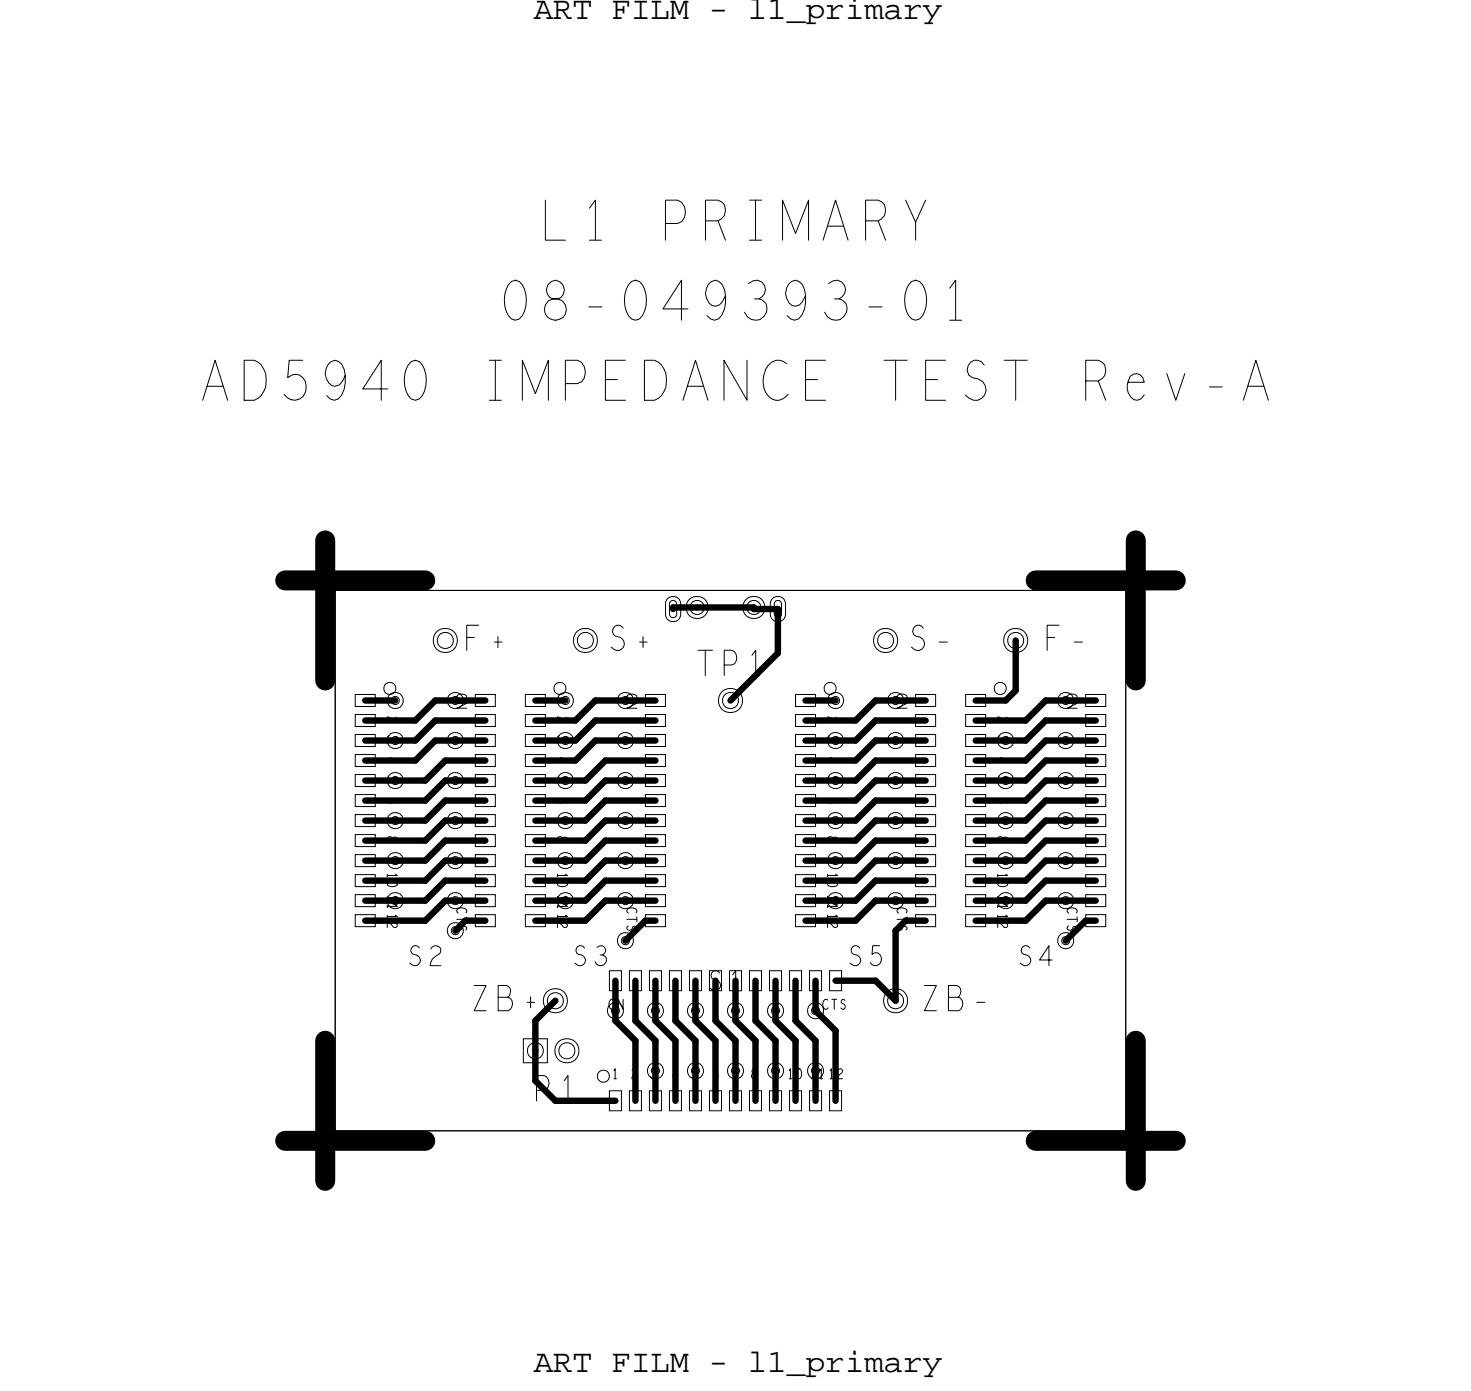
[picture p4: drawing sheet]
<svg xmlns="http://www.w3.org/2000/svg" width="93mm" height="88mm" viewBox="0 0 93 88" stroke-linecap="round" stroke-linejoin="round" font-family="sans-serif">
<defs><g id="words">
<text font-size="2.5" x="69" y="25.4">Rev-A</text>
<g font-size="2.1">
<text x="33.9" y="1.2">ART FILM - l1_primary</text>
<text x="33.9" y="87">ART FILM - l1_primary</text>
</g>
<g font-size="1.6">
<text x="29.4" y="41.3">F+</text>
<text x="38.6" y="41.3">S+</text>
<text x="66.2" y="41.3">F-</text>
<text x="29.9" y="64.1">ZB+</text>
<text x="33.8" y="69.8">P1</text>
</g>
<g font-size=".6">
<text x="24.6" y="44.2" transform="rotate(90 24.6 44.2)">1</text>
<text x="24.6" y="46.6" transform="rotate(90 24.6 46.6)">3</text>
<text x="35.4" y="44.2" transform="rotate(90 35.4 44.2)">1</text>
<text x="35.4" y="46.6" transform="rotate(90 35.4 46.6)">3</text>
<text x="52.5" y="44.2" transform="rotate(90 52.5 44.2)">1</text>
<text x="52.5" y="46.6" transform="rotate(90 52.5 46.6)">3</text>
<text x="63.3" y="44.2" transform="rotate(90 63.3 44.2)">1</text>
<text x="63.3" y="46.6" transform="rotate(90 63.3 46.6)">3</text>
<text x="24.6" y="56.8" transform="rotate(90 24.6 56.8)">11</text>
<text x="35.4" y="56.8" transform="rotate(90 35.4 56.8)">11</text>
<text x="52.5" y="56.8" transform="rotate(90 52.5 56.8)">11</text>
<text x="63.3" y="56.8" transform="rotate(90 63.3 56.8)">11</text>
<text x="38.8" y="68.5">1</text>
<text x="41.2" y="68.5">3</text>
<text x="51.4" y="68.5">11</text>
</g>
</g></defs>
<!-- layer: Board Outline -->
<path d="M21.3 37.5h50.1v34.3h-50.1z" fill="none" stroke="#000" stroke-width=".06"/>
<path d="M18.1 36.8h8.9zM20.6 34.3v8.9zM65.7 36.8h8.9zM72.1 34.3v8.9zM18.1 72.4h8.9zM20.6 66v8.9zM65.7 72.4h8.9zM72.1 66v8.9z" fill="none" stroke="#000" stroke-width="1.3"/>
<!-- layer: Components -->
<g fill="none" stroke="#000" stroke-width=".06">
<path d="M38 68l.3-.1 .3 .1 .1 .3-.1 .3-.3 .1-.3-.1-.1-.3z"/>
<circle cx="24.7" cy="43.7" r=".38"/>
<circle cx="35.5" cy="43.7" r=".38"/>
<circle cx="52.7" cy="43.7" r=".38"/>
<circle cx="63.5" cy="43.7" r=".38"/>
</g>
<!-- layer: Nets -->
<g fill="none" stroke="#000" stroke-width=".41">
<path d="M42.7 38.5v.1zM42.7 38.5h1.5zM44.2 38.5h3.6zM47.8 38.5v.1zM47.8 38.6h1.6zM49.4 38.6v2.8zM23.2 54.6h1.9zM23.2 53.3h3.8zM23.2 52.1h1.9zM23.2 50.8h3.8zM23.2 49.5h1.9zM23.2 48.3h3.2z"/>
<path d="M23.2 47h1.9zM23.2 45.7h3.2zM23.2 58.4h3.8zM23.2 57.1h1.9zM23.2 55.9h3.8zM23.2 44.4h1.9zM25.1 54.6h1.9zM25.1 52.1h1.9zM25.1 49.5h1.9zM25.1 47h1.3zM25.1 57.1h1.9zM26.4 48.3l1.2-1.3z"/>
<path d="M26.4 45.7l1.2-1.3zM27 54.6l1.3-1.3zM27 50.8l1.3-1.3zM27 57.1l1.3-1.2zM27.6 47h1.3zM27.6 45.7h3.2zM27.6 45.7l-1.2 1.3zM27.6 44.4h1.3zM28.3 53.3h2.5zM28.3 52.1h.6zM28.3 52.1l-1.3 1.2zM28.3 50.8h2.5z"/>
<path d="M28.3 50.8l-1.3 1.3zM28.3 49.5h.6zM28.3 48.3h2.5zM28.3 48.3l-1.3 1.2zM28.3 57.1h.6zM28.3 57.1l-1.3 1.3zM28.3 55.9h2.5zM28.3 54.6h.6zM28.3 54.6l-1.3 1.3zM28.9 52.1h1.9zM28.9 49.5h1.9zM28.9 47h1.9z"/>
<path d="M28.9 44.4h1.9zM28.9 57.1h1.9zM28.9 54.6h1.9zM29.5 58.4l-.6 .7zM29.5 58.4h1.3zM34 54.6h1.9zM34 53.3h3.1zM34 52.1h1.9zM34 50.8h3.1zM34 49.5h1.9zM34 48.3h2.5zM34 47h1.9z"/>
<path d="M34 45.7h2.5zM34 58.4h3.1zM34 57.1h1.9zM34 55.9h3.1zM34 44.4h1.9zM35.9 54.6h1.2zM35.9 52.1h1.2zM35.9 49.5h1.2zM35.9 47h.6zM35.9 57.1h1.2zM36.5 48.3l1.3-1.3zM37.1 54.6l1.3-1.3z"/>
<path d="M37.1 50.8l1.3-1.3zM37.1 57.1l1.3-1.2zM37.8 47h1.9zM37.8 45.7h3.8zM37.8 45.7l-1.3 1.3zM37.8 44.4h1.9zM37.8 44.4l-1.3 1.3zM38.4 53.3h3.2zM38.4 52.1h1.3zM38.4 52.1l-1.3 1.2zM38.4 50.8h3.2zM38.4 50.8l-1.3 1.3z"/>
<path d="M38.4 49.5h1.3zM38.4 48.3h3.2zM38.4 48.3l-1.3 1.2zM38.4 57.1h1.3zM38.4 57.1l-1.3 1.3zM38.4 55.9h3.2zM38.4 54.6h1.3zM38.4 54.6l-1.3 1.3zM39.7 52.1h1.9zM39.7 49.5h1.9zM39.7 47h1.9zM39.7 44.4h1.9z"/>
<path d="M39.7 57.1h1.9zM39.7 54.6h1.9zM41 58.4l-1.3 1.3zM41 58.4h.6zM49.4 41.4l-3 3zM51.1 54.6h1.9zM51.1 53.3h3.2zM51.1 52.1h1.9zM51.1 50.8h3.2zM51.1 49.5h1.9zM51.1 48.3h3.2zM51.1 47h1.9z"/>
<path d="M51.1 45.7h3.2zM51.1 58.4h3.2zM51.1 57.1h1.9zM51.1 55.9h3.2zM51.1 44.4h1.9zM53 54.6h1.3zM53 52.1h1.3zM53 49.5h1.3zM53 47h1.3zM53 57.1h1.3zM54.3 54.6l1.3-1.3zM54.3 53.3l1.3-1.2z"/>
<path d="M54.3 52.1l1.3-1.3zM54.3 50.8l1.3-1.3zM54.3 49.5l1.3-1.2zM54.3 48.3l1.3-1.3zM54.3 47l1.3-1.3zM54.3 45.7l1.3-1.3zM54.3 58.4l1.3-1.3zM54.3 57.1l1.3-1.2zM54.3 55.9l1.3-1.3zM55.6 53.3h3.1zM55.6 52.1h1.2zM55.6 50.8h3.1z"/>
<path d="M55.6 49.5h1.2zM55.6 48.3h3.1zM55.6 47h1.2zM55.6 45.7h3.1zM55.6 44.4h1.2zM55.6 57.1h1.2zM55.6 55.9h3.1zM55.6 54.6h1.2zM56.8 52.1h1.9zM56.8 49.5h1.9zM56.8 47h1.9zM56.8 44.4h1.9z"/>
<path d="M56.8 57.1h1.9zM56.8 54.6h1.9zM56.8 59.1v4.4zM57.5 58.4l-.7 .7zM57.5 58.4h1.2zM61.9 54.6h1.9zM61.9 53.3h3.2zM61.9 52.1h1.9zM61.9 50.8h3.2zM61.9 49.5h1.9zM61.9 48.3h3.2zM61.9 47h1.9z"/>
<path d="M61.9 45.7h3.2zM61.9 58.4h3.2zM61.9 57.1h1.9zM61.9 55.9h3.2zM61.9 44.4h1.9zM63.8 54.6h1.3zM63.8 52.1h1.3zM63.8 49.5h1.3zM63.8 47h1.3zM63.8 57.1h1.3zM63.8 44.4l.7-.6zM64.5 40.6v3.2z"/>
<path d="M65.1 54.6l1.3-1.3zM65.1 50.8l1.3-1.3zM65.1 48.3l1.3-1.3zM65.1 57.1l1.3-1.2zM66.4 53.3h3.1zM66.4 52.1h1.2zM66.4 52.1l-1.3 1.2zM66.4 50.8h3.1zM66.4 50.8l-1.3 1.3zM66.4 49.5h1.2zM66.4 48.3h3.1zM66.4 48.3l-1.3 1.2z"/>
<path d="M66.4 47h1.2zM66.4 45.7h3.1zM66.4 45.7l-1.3 1.3zM66.4 44.4h1.2zM66.4 44.4l-1.3 1.3zM66.4 57.1h1.2zM66.4 57.1l-1.3 1.3zM66.4 55.9h3.1zM66.4 54.6h1.2zM66.4 54.6l-1.3 1.3zM67.6 52.1h1.9zM67.6 49.5h1.9z"/>
<path d="M67.6 47h1.9zM67.6 44.4h1.9zM67.6 57.1h1.9zM67.6 54.6h1.9zM68.9 58.4h.6zM68.9 58.4l-1.3 1.3zM34 64.8v1.9zM34 66.7v1.9zM35.2 63.5l-1.2 1.3zM35.2 69.8h3.9zM39.1 62.2v1.9zM39.1 64.1v.7z"/>
<path d="M39.1 64.8l1.2 1.2zM40.3 62.2v2.6zM40.3 64.8l1.3 1.2zM40.3 66v3.8zM41.6 62.2v1.9zM41.6 64.1v.7zM41.6 64.8l1.3 1.2zM41.6 66v1.9zM41.6 67.9v1.9zM42.9 62.2v2.6zM42.9 64.8l1.2 1.2zM42.9 66v3.8z"/>
<path d="M44.1 62.2v1.9zM44.1 64.1v.7zM44.1 64.8l1.3 1.2zM44.1 66v1.9zM44.1 67.9v1.9zM45.4 62.2v2.6zM45.4 64.8l1.3 1.2zM45.4 66v3.8zM46.7 62.2v1.9zM46.7 64.1v.7zM46.7 64.8l1.2 1.2zM46.7 66v1.9z"/>
<path d="M46.7 67.9v1.9zM47.9 62.2v2.6zM47.9 64.8l1.3 1.2zM47.9 66v3.8zM49.2 66v1.9zM49.2 67.9v1.9zM49.2 62.2v1.9zM49.2 64.1v.7zM49.2 64.8l1.3 1.2zM50.5 62.2v2.6zM50.5 64.8l1.3 1.2zM50.5 66v3.8z"/>
<path d="M51.8 62.2v1.9zM51.8 64.1l1.2 1.3zM51.8 66v1.9zM51.8 67.9v1.9zM53 62.2h2.6zM53 65.4v4.4zM55.6 62.2l1.2 1.3z"/>
</g>
<g fill="none" stroke="#000" stroke-width=".06">
<path d="M42.3 38l.3-.1h.3l.2 .1 .1 .3v.7l-.1 .3-.2 .1h-.3l-.3-.1-.1-.3v-.7zM42.6 38.2h.3v.1v.7v.1l-.2 .1-.1-.1-.1-.1zM49 38l.2-.1h.3l.2 .1 .1 .3v.7l-.1 .3-.2 .1h-.3l-.2-.1-.1-.3v-.7zM49.2 38.2h.3l.1 .1v.7l-.1 .1-.1 .1-.2-.1-.1-.1zM22.5 54.2h1.3v.8h-1.3zM22.5 53h1.3v.7h-1.3zM22.5 51.7h1.3v.8h-1.3zM22.5 50.4h1.3v.8h-1.3zM22.5 49.1h1.3v.8h-1.3zM22.5 47.9h1.3v.7h-1.3zM22.5 46.6h1.3v.8h-1.3zM22.5 45.3h1.3v.8h-1.3z"/>
<path d="M22.5 58h1.3v.8h-1.3zM22.5 56.8h1.3v.7h-1.3zM22.5 55.5h1.3v.8h-1.3zM22.5 44.1h1.3v.7h-1.3zM24.9 54.4h.2h.2v.2v.2l-.2 .1-.2-.1-.1-.2zM24.9 51.9l.2-.1 .2 .1v.2v.1l-.2 .1-.2-.1-.1-.1zM24.9 49.4l.2-.1 .2 .1v.1v.2l-.2 .1-.2-.1-.1-.2zM24.9 46.8l.2-.1 .2 .1v.2v.2h-.2h-.2l-.1-.2zM24.9 57l.2-.1 .2 .1v.1v.2l-.2 .1-.2-.1-.1-.2zM24.9 44.3l.2-.1 .2 .1v.1v.2l-.2 .1-.2-.1-.1-.2zM28.7 51.9l.2-.1 .2 .1v.2v.1l-.2 .1-.2-.1-.1-.1zM28.7 49.4l.2-.1 .2 .1v.1v.2l-.2 .1-.2-.1-.1-.2z"/>
<path d="M28.7 46.8l.2-.1 .2 .1v.2v.2h-.2h-.2l-.1-.2zM28.7 44.3l.2-.1 .2 .1v.1v.2l-.2 .1-.2-.1-.1-.2zM28.7 57l.2-.1 .2 .1v.1v.2l-.2 .1-.2-.1-.1-.2zM28.7 54.4h.2h.2v.2v.2l-.2 .1-.2-.1-.1-.2zM28.7 58.9l.2-.1 .2 .1v.2v.1l-.2 .1-.2-.1-.1-.1zM30.2 53h1.2v.7h-1.2zM30.2 51.7h1.2v.8h-1.2zM30.2 50.4h1.2v.8h-1.2zM30.2 49.1h1.2v.8h-1.2zM30.2 47.9h1.2v.7h-1.2zM30.2 46.6h1.2v.8h-1.2zM30.2 45.3h1.2v.8h-1.2z"/>
<path d="M30.2 44.1h1.2v.7h-1.2zM30.2 56.8h1.2v.7h-1.2zM30.2 55.5h1.2v.8h-1.2zM30.2 54.2h1.2v.8h-1.2zM30.2 58h1.2v.8h-1.2zM33.3 54.2h1.3v.8h-1.3zM33.3 53h1.3v.7h-1.3zM33.3 51.7h1.3v.8h-1.3zM33.3 50.4h1.3v.8h-1.3zM33.3 49.1h1.3v.8h-1.3zM33.3 47.9h1.3v.7h-1.3zM33.3 46.6h1.3v.8h-1.3z"/>
<path d="M33.3 45.3h1.3v.8h-1.3zM33.3 58h1.3v.8h-1.3zM33.3 56.8h1.3v.7h-1.3zM33.3 55.5h1.3v.8h-1.3zM33.3 44.1h1.3v.7h-1.3zM35.7 54.4h.2h.2v.2v.2l-.2 .1-.2-.1-.1-.2zM35.7 51.9l.2-.1 .2 .1v.2v.1l-.2 .1-.2-.1-.1-.1zM35.7 49.4l.2-.1 .2 .1v.1v.2l-.2 .1-.2-.1-.1-.2zM35.7 46.8l.2-.1 .2 .1v.2v.2h-.2h-.2l-.1-.2zM35.7 57l.2-.1 .2 .1v.1v.2l-.2 .1-.2-.1-.1-.2zM35.7 44.3l.2-.1 .2 .1v.1v.2l-.2 .1-.2-.1-.1-.2zM39.5 51.9l.2-.1 .2 .1v.2v.1l-.2 .1-.2-.1-.1-.1z"/>
<path d="M39.5 49.4l.2-.1 .2 .1v.1v.2l-.2 .1-.2-.1-.1-.2zM39.5 46.8l.2-.1 .2 .1v.2v.2h-.2h-.2l-.1-.2zM39.5 44.3l.2-.1 .2 .1v.1v.2l-.2 .1-.2-.1-.1-.2zM39.5 57l.2-.1 .2 .1v.1v.2l-.2 .1-.2-.1-.1-.2zM39.5 54.4h.2h.2v.2v.2l-.2 .1-.2-.1-.1-.2zM39.5 59.5l.2-.1 .2 .1v.2v.2h-.2h-.2l-.1-.2zM41 53h1.2v.7h-1.2zM41 51.7h1.2v.8h-1.2zM41 50.4h1.2v.8h-1.2zM41 49.1h1.2v.8h-1.2zM41 47.9h1.2v.7h-1.2zM41 46.6h1.2v.8h-1.2z"/>
<path d="M41 45.3h1.2v.8h-1.2zM41 44.1h1.2v.7h-1.2zM41 56.8h1.2v.7h-1.2zM41 55.5h1.2v.8h-1.2zM41 54.2h1.2v.8h-1.2zM41 58h1.2v.8h-1.2zM50.5 54.2h1.3v.8h-1.3zM50.5 53h1.3v.7h-1.3zM50.5 51.7h1.3v.8h-1.3zM50.5 50.4h1.3v.8h-1.3zM50.5 49.1h1.3v.8h-1.3zM50.5 47.9h1.3v.7h-1.3z"/>
<path d="M50.5 46.6h1.3v.8h-1.3zM50.5 45.3h1.3v.8h-1.3zM50.5 58h1.3v.8h-1.3zM50.5 56.8h1.3v.7h-1.3zM50.5 55.5h1.3v.8h-1.3zM50.5 44.1h1.3v.7h-1.3zM52.8 54.4h.2h.2l.1 .2-.1 .2-.2 .1-.2-.1v-.2zM52.8 51.9l.2-.1 .2 .1 .1 .2-.1 .1-.2 .1-.2-.1v-.1zM52.8 49.4l.2-.1 .2 .1 .1 .1-.1 .2-.2 .1-.2-.1v-.2zM52.8 46.8l.2-.1 .2 .1 .1 .2-.1 .2h-.2h-.2v-.2zM52.8 57l.2-.1 .2 .1 .1 .1-.1 .2-.2 .1-.2-.1v-.2zM52.8 44.3l.2-.1 .2 .1 .1 .1-.1 .2-.2 .1-.2-.1v-.2z"/>
<path d="M56.6 51.9l.2-.1 .2 .1 .1 .2-.1 .1-.2 .1-.2-.1v-.1zM56.6 49.4l.2-.1 .2 .1 .1 .1-.1 .2-.2 .1-.2-.1v-.2zM56.6 46.8l.2-.1 .2 .1 .1 .2-.1 .2h-.2h-.2v-.2zM56.6 44.3l.2-.1 .2 .1 .1 .1-.1 .2-.2 .1-.2-.1v-.2zM56.6 57l.2-.1 .2 .1 .1 .1-.1 .2-.2 .1-.2-.1v-.2zM56.6 54.4h.2h.2l.1 .2-.1 .2-.2 .1-.2-.1v-.2zM58.1 53h1.3v.7h-1.3zM58.1 51.7h1.3v.8h-1.3zM58.1 50.4h1.3v.8h-1.3zM58.1 49.1h1.3v.8h-1.3zM58.1 47.9h1.3v.7h-1.3zM58.1 46.6h1.3v.8h-1.3z"/>
<path d="M58.1 45.3h1.3v.8h-1.3zM58.1 44.1h1.3v.7h-1.3zM58.1 56.8h1.3v.7h-1.3zM58.1 55.5h1.3v.8h-1.3zM58.1 54.2h1.3v.8h-1.3zM58.1 58h1.3v.8h-1.3zM61.3 54.2h1.2v.8h-1.2zM61.3 53h1.2v.7h-1.2zM61.3 51.7h1.2v.8h-1.2zM61.3 50.4h1.2v.8h-1.2zM61.3 49.1h1.2v.8h-1.2zM61.3 47.9h1.2v.7h-1.2z"/>
<path d="M61.3 46.6h1.2v.8h-1.2zM61.3 45.3h1.2v.8h-1.2zM61.3 58h1.2v.8h-1.2zM61.3 56.8h1.2v.7h-1.2zM61.3 55.5h1.2v.8h-1.2zM61.3 44.1h1.2v.7h-1.2zM63.6 54.4h.2h.2l.1 .2-.1 .2-.2 .1-.2-.1v-.2zM63.6 51.9l.2-.1 .2 .1 .1 .2-.1 .1-.2 .1-.2-.1v-.1zM63.6 49.4l.2-.1 .2 .1 .1 .1-.1 .2-.2 .1-.2-.1v-.2zM63.6 46.8l.2-.1 .2 .1 .1 .2-.1 .2h-.2h-.2v-.2zM63.6 57l.2-.1 .2 .1 .1 .1-.1 .2-.2 .1-.2-.1v-.2zM67.4 51.9l.2-.1 .2 .1 .1 .2-.1 .1-.2 .1-.2-.1v-.1z"/>
<path d="M67.4 49.4l.2-.1 .2 .1 .1 .1-.1 .2-.2 .1-.2-.1v-.2zM67.4 46.8l.2-.1 .2 .1 .1 .2-.1 .2h-.2h-.2v-.2zM67.4 44.3l.2-.1 .2 .1 .1 .1-.1 .2-.2 .1-.2-.1v-.2zM67.4 57l.2-.1 .2 .1 .1 .1-.1 .2-.2 .1-.2-.1v-.2zM67.4 54.4h.2h.2l.1 .2-.1 .2-.2 .1-.2-.1v-.2zM67.4 59.5l.2-.1 .2 .1 .1 .2-.1 .2h-.2h-.2v-.2zM68.9 53h1.3v.7h-1.3zM68.9 51.7h1.3v.8h-1.3zM68.9 50.4h1.3v.8h-1.3zM68.9 49.1h1.3v.8h-1.3zM68.9 47.9h1.3v.7h-1.3zM68.9 46.6h1.3v.8h-1.3z"/>
<path d="M68.9 45.3h1.3v.8h-1.3zM68.9 44.1h1.3v.7h-1.3zM68.9 56.8h1.3v.7h-1.3zM68.9 55.5h1.3v.8h-1.3zM68.9 54.2h1.3v.8h-1.3zM68.9 58h1.3v.8h-1.3zM33.2 65.9h1.5v1.5h-1.5zM38.7 61.6h.7v1.3h-.7zM38.7 69.2h.7v1.3h-.7zM38.9 64l.2-.1 .1 .1 .1 .1-.1 .2-.1 .1-.2-.1-.1-.2zM39.9 61.6h.8v1.3h-.8zM39.9 69.2h.8v1.3h-.8z"/>
<path d="M41.2 61.6h.8v1.3h-.8zM41.2 69.2h.8v1.3h-.8zM41.4 64l.2-.1 .2 .1v.1v.2l-.2 .1-.2-.1-.1-.2zM41.4 67.8l.2-.1 .2 .1v.1v.2l-.2 .1-.2-.1-.1-.2zM42.5 61.6h.7v1.3h-.7zM42.5 69.2h.7v1.3h-.7zM43.8 61.6h.7v1.3h-.7zM43.8 69.2h.7v1.3h-.7zM43.9 64l.2-.1 .2 .1 .1 .1-.1 .2-.2 .1-.2-.1v-.2zM43.9 67.8l.2-.1 .2 .1 .1 .1-.1 .2-.2 .1-.2-.1v-.2zM45 61.6h.8v1.3h-.8zM45 69.2h.8v1.3h-.8z"/>
<path d="M46.3 61.6h.8v1.3h-.8zM46.3 69.2h.8v1.3h-.8zM46.5 64l.2-.1 .2 .1v.1v.2l-.2 .1-.2-.1-.1-.2zM46.5 67.8l.2-.1 .2 .1v.1v.2l-.2 .1-.2-.1-.1-.2zM47.6 61.6h.7v1.3h-.7zM47.6 69.2h.7v1.3h-.7zM48.8 69.2h.8v1.3h-.8zM48.8 61.6h.8v1.3h-.8zM49 67.8l.2-.1 .2 .1 .1 .1-.1 .2-.2 .1-.2-.1v-.2zM49 64l.2-.1 .2 .1 .1 .1-.1 .2-.2 .1-.2-.1v-.2zM50.1 61.6h.8v1.3h-.8zM50.1 69.2h.8v1.3h-.8z"/>
<path d="M51.4 61.6h.7v1.3h-.7zM51.4 69.2h.7v1.3h-.7zM51.6 64l.2-.1 .1 .1 .1 .1-.1 .2-.1 .1-.2-.1-.1-.2zM51.6 67.8l.2-.1 .1 .1 .1 .1-.1 .2-.1 .1-.2-.1-.1-.2zM52.6 61.6h.8v1.3h-.8zM52.6 69.2h.8v1.3h-.8z"/>
<circle cx="44.2" cy="38.5" r=".45"/>
<circle cx="44.2" cy="38.6" r=".7"/>
<circle cx="47.8" cy="38.5" r=".45"/>
<circle cx="47.8" cy="38.6" r=".7"/>
<circle cx="25.1" cy="57.2" r=".51"/>
<circle cx="25.1" cy="47" r=".51"/>
<circle cx="25.1" cy="44.5" r=".51"/>
<circle cx="25.1" cy="54.6" r=".51"/>
<circle cx="25.1" cy="49.5" r=".51"/>
<circle cx="25.1" cy="52.1" r=".51"/>
<circle cx="28.3" cy="40.6" r=".51"/>
<circle cx="28.3" cy="40.6" r=".77"/>
<circle cx="28.9" cy="57.2" r=".51"/>
<circle cx="28.9" cy="47" r=".51"/>
<circle cx="28.9" cy="44.5" r=".51"/>
<circle cx="28.9" cy="59.1" r=".51"/>
<circle cx="28.9" cy="54.6" r=".51"/>
<circle cx="28.9" cy="49.5" r=".51"/>
<circle cx="28.9" cy="52.1" r=".51"/>
<circle cx="35.9" cy="44.5" r=".51"/>
<circle cx="35.9" cy="47" r=".51"/>
<circle cx="35.9" cy="57.2" r=".51"/>
<circle cx="35.9" cy="49.5" r=".51"/>
<circle cx="35.9" cy="54.6" r=".51"/>
<circle cx="35.9" cy="52.1" r=".51"/>
<circle cx="37.1" cy="40.6" r=".51"/>
<circle cx="37.1" cy="40.6" r=".77"/>
<circle cx="39.7" cy="44.5" r=".51"/>
<circle cx="39.7" cy="47" r=".51"/>
<circle cx="39.7" cy="57.2" r=".51"/>
<circle cx="39.7" cy="59.7" r=".51"/>
<circle cx="39.7" cy="54.6" r=".51"/>
<circle cx="39.7" cy="49.5" r=".51"/>
<circle cx="39.7" cy="52.1" r=".51"/>
<circle cx="46.4" cy="44.5" r=".51"/>
<circle cx="46.4" cy="44.5" r=".77"/>
<circle cx="53" cy="57.2" r=".51"/>
<circle cx="53" cy="47" r=".51"/>
<circle cx="53" cy="44.5" r=".51"/>
<circle cx="53" cy="54.6" r=".51"/>
<circle cx="53" cy="49.5" r=".51"/>
<circle cx="53" cy="52.1" r=".51"/>
<circle cx="56.2" cy="40.6" r=".51"/>
<circle cx="56.2" cy="40.6" r=".77"/>
<circle cx="56.8" cy="57.2" r=".51"/>
<circle cx="56.8" cy="47" r=".51"/>
<circle cx="56.8" cy="44.5" r=".51"/>
<circle cx="56.8" cy="49.5" r=".51"/>
<circle cx="56.8" cy="54.6" r=".51"/>
<circle cx="56.8" cy="52.1" r=".51"/>
<circle cx="63.8" cy="57.2" r=".51"/>
<circle cx="63.8" cy="47" r=".51"/>
<circle cx="63.8" cy="49.5" r=".51"/>
<circle cx="63.8" cy="54.6" r=".51"/>
<circle cx="63.8" cy="52.1" r=".51"/>
<circle cx="64.4" cy="40.6" r=".51"/>
<circle cx="64.5" cy="40.6" r=".77"/>
<circle cx="67.6" cy="57.2" r=".51"/>
<circle cx="67.6" cy="44.5" r=".51"/>
<circle cx="67.6" cy="47" r=".51"/>
<circle cx="67.6" cy="59.7" r=".51"/>
<circle cx="67.6" cy="54.6" r=".51"/>
<circle cx="67.6" cy="49.5" r=".51"/>
<circle cx="67.6" cy="52.1" r=".51"/>
<circle cx="34" cy="66.7" r=".51"/>
<circle cx="35.2" cy="63.5" r=".51"/>
<circle cx="35.2" cy="63.5" r=".77"/>
<circle cx="36" cy="66.7" r=".51"/>
<circle cx="36" cy="66.7" r=".77"/>
<circle cx="39" cy="64.1" r=".51"/>
<circle cx="41.6" cy="64.1" r=".51"/>
<circle cx="41.6" cy="67.9" r=".51"/>
<circle cx="44.1" cy="64.1" r=".51"/>
<circle cx="44.1" cy="67.9" r=".51"/>
<circle cx="46.7" cy="64.1" r=".51"/>
<circle cx="46.7" cy="67.9" r=".51"/>
<circle cx="49.2" cy="64.1" r=".51"/>
<circle cx="49.2" cy="67.9" r=".51"/>
<circle cx="51.7" cy="64.1" r=".51"/>
<circle cx="51.7" cy="67.9" r=".51"/>
<circle cx="56.8" cy="63.5" r=".51"/>
<circle cx="56.8" cy="63.5" r=".77"/>
</g>
<!-- layer: Text -->
<g fill="none" stroke="#000" stroke-width=".06">
<path d="M32.4 17.9a.57 .57 0 0 1 .9 .4 1.82 1.82 0 0 1-.3 1.9 .57 .57 0 0 1-.9-.4 1.82 1.82 0 0 1 .3-1.9zM34.6 12.7v2.5h1.3M34.8 18.1a.58 .58 0 0 0 0 .6 .58 .58 0 0 0 .6 .3 .69 .69 0 0 1 .4 1 .69 .69 0 0 1-1.1 0 .69 .69 0 0 1 .4-1 .58 .58 0 0 0 .7-.8 .58 .58 0 0 0-1-.1zM37.4 19.5h.8M37.4 13.2l.4-.5v2.5M37.4 15.2h.8M40.1 17.9a.57 .57 0 0 1 .8 .4 1.82 1.82 0 0 1-.3 1.9 .57 .57 0 0 1-.8-.4 1.82 1.82 0 0 1 .3-1.9zM42.2 14.2h.8a.79 .79 0 0 0 .5-.8 .79 .79 0 0 0-.5-.7h-.8v2.5M43.7 19.6h-1.6l1.1-1.8v2.5M44.8 14h.8a.69 .69 0 0 0 .4-.6 .69 .69 0 0 0-.4-.7h-.8v2.5M45.6 14l.4 1.2M46 18.8l-.2 .3a.49 .49 0 0 1-.8 .1 .88 .88 0 0 1 .4-1.4 .88 .88 0 0 1 .6 1 1.72 1.72 0 0 1-.4 1.4l-.3 .1-.2-.1-.2-.2"/>
<path d="M47.5 18a.61 .61 0 0 1 1 0 .61 .61 0 0 1-.3 1M47.6 15.2h.7M47.6 12.7h.7M47.9 19a.69 .69 0 0 1 .8 .8 .69 .69 0 0 1-1 .5l-.3-.2-.2-.3M47.9 12.7v2.5M49.7 15.2v-2.5l.8 2.1 .8-2.1v2.5M51.1 18.8l-.2 .3a.49 .49 0 0 1-.8 .1 .88 .88 0 0 1 .4-1.4 .88 .88 0 0 1 .6 1 1.72 1.72 0 0 1-.4 1.4l-.3 .1-.2-.1-.3-.2M52.2 15.2l.8-2.5 .8 2.5M52.5 14.4h1M52.6 18a.61 .61 0 0 1 .9 0 .61 .61 0 0 1-.3 1M53 19a.69 .69 0 0 1 .8 .8 .69 .69 0 0 1-1 .5l-.3-.2-.2-.3M54.9 14h.8a.69 .69 0 0 0 .5-.6 .69 .69 0 0 0-.5-.7h-.8v2.5"/>
<path d="M55.1 19.5h.9M55.7 14l.5 1.2M57.5 12.7l.6 1.4v1.1M57.8 17.9a.57 .57 0 0 1 .9 .4 1.82 1.82 0 0 1-.3 1.9 .57 .57 0 0 1-.9-.4 1.82 1.82 0 0 1 .3-1.9zM58.7 12.7l-.6 1.4M60.3 18.3l.3-.5v2.5M12.9 25.4l.8-2.5 .7 2.5M13.1 24.5h1.1M15.5 22.9h.6a1.44 1.44 0 0 1 0 2.5h-.6zM19.2 22.9h-.8l-.1 1.1a.68 .68 0 0 1 .7-.2 .68 .68 0 0 1 .4 .7 .76 .76 0 0 1-.5 .8 .76 .76 0 0 1-.9-.3M21.9 23.8l-.2 .4a.49 .49 0 0 1-.8 .1 .88 .88 0 0 1 .4-1.4 .88 .88 0 0 1 .6 .9 1.72 1.72 0 0 1-.4 1.5l-.3 .1-.2-.1-.3-.2M24.6 24.7h-1.6l1.2-1.8v2.5"/>
<path d="M26.1 22.9a.57 .57 0 0 1 .8 .5 1.82 1.82 0 0 1-.3 1.9 .57 .57 0 0 1-.8-.5 1.82 1.82 0 0 1 .3-1.9zM30.4 39.7h-.8v1.6M31.1 22.9h.7M31.1 25.4h.7M31.4 22.9v2.5M33.1 25.4v-2.5l.9 2.1 .8-2.1v2.5M35.9 24.3h.7a.79 .79 0 0 0 .5-.7 .79 .79 0 0 0-.5-.7h-.7v2.5M38.4 24.1h.8M39.5 39.9a.36 .36 0 0 0-.5-.1 .36 .36 0 0 0 .1 .6 .46 .46 0 0 1 .5 .6 .46 .46 0 0 1-.8 .1M39.7 22.9h-1.3v2.5h1.3M40.9 22.9h.6a1.44 1.44 0 0 1 0 2.5h-.6zM43.3 25.4l.8-2.5 .8 2.5"/>
<path d="M43.6 24.5h1M47.4 22.9v2.5l-1.5-2.5v2.5M49.9 23.1a.81 .81 0 0 0-1.3 .4 1.37 1.37 0 0 0 .6 1.9 .89 .89 0 0 0 .8-.4M51.1 24.1h.8M52.4 22.9h-1.3v2.5h1.3M56.1 22.9h1.5M56.8 22.9v2.5M58.6 39.9a.36 .36 0 0 0-.6-.1 .36 .36 0 0 0 .1 .6 .46 .46 0 0 1 .6 .6 .46 .46 0 0 1-.9 .1M58.7 24.1h.8M60 22.9h-1.3v2.5h1.3M60.3 20.3h.7M62.5 23.2a.58 .58 0 0 0-1-.2 .58 .58 0 0 0 .2 1 .74 .74 0 0 1 .8 .5 .74 .74 0 0 1-.5 .9h-.2l-.6-.3"/>
<path d="M63.7 22.9h1.5M64.5 22.9v2.5M67.2 39.7h-.8v1.6M68.9 24.2h.8a.69 .69 0 0 0 .5-.7 .69 .69 0 0 0-.5-.6h-.8v2.5M78.9 25.4l.8-2.5 .8 2.5M24.6 48.3h.6l-.4-.2v.3M24.6 55.5v.1M24.6 58.1v.1M24.6 56.1a.36 .36 0 0 1 .6 .1 .36 .36 0 0 1-.6-.1zM24.6 53.1a.24 .24 0 0 1 .4 .2h.2a.16 .16 0 0 0-.2-.2 .16 .16 0 0 0-.1 .2 .16 .16 0 0 1-.3 .1 .16 .16 0 0 1 0-.3zM24.6 54.5v.1a.32 .32 0 0 0 .3 .2 .32 .32 0 0 0 .3-.2 .18 .18 0 0 0-.2-.1 .18 .18 0 0 0-.1 .2l.1 .1M24.7 49.3a.17 .17 0 0 0-.1 .2 .17 .17 0 0 0 .3 .1 .17 .17 0 0 0 0-.3l.3 .1v.1"/>
<path d="M24.8 50.7l.1 .1a.17 .17 0 0 1-.1 .2 .17 .17 0 0 1-.2-.2 .37 .37 0 0 1 .6 .1l-.1 .1M25.1 44.4h.1h-.6M25.1 55.5l.1 .1h-.6M25.1 57.4l.1 .1h-.6M25.1 56.9l.1 .1h-.6M25.1 58.1l.1 .1h-.6M25.1 45.5a.14 .14 0 0 1 .1 .2 .14 .14 0 0 1-.2 0l-.2-.2h-.2v.3M25.1 58.6a.14 .14 0 0 1 .1 .2 .14 .14 0 0 1-.2 0l-.2-.2h-.2v.3M25.2 46.7a.16 .16 0 0 1-.1 .3 .14 .14 0 0 1-.2-.1M25.2 51.9v.3l-.6-.2M29 44.6h.6l-.6 .3h.6M29 58.3h.6"/>
<path d="M29 44.1a.34 .34 0 0 1 .6 .2 .35 .35 0 0 1-.6-.1zM29.1 58.8a.17 .17 0 0 0 0 .2 .17 .17 0 0 0 .2-.2h.3l-.1 .2M29.6 57.9a.3 .3 0 0 0-.3-.3 .3 .3 0 0 0-.3 .2l.1 .1M29.6 58.2v.3M35.4 48.3h.6l-.4-.2v.3M35.4 55.5v.1M35.4 58.1v.1M35.4 56.1a.36 .36 0 0 1 .6 .1 .36 .36 0 0 1-.6-.1zM35.4 53.1a.24 .24 0 0 1 .4 .2h.2a.16 .16 0 0 0-.2-.2 .16 .16 0 0 0-.1 .2 .16 .16 0 0 1-.3 .1 .16 .16 0 0 1 0-.3zM35.4 54.5v.1a.32 .32 0 0 0 .3 .2 .32 .32 0 0 0 .3-.2 .18 .18 0 0 0-.2-.1 .18 .18 0 0 0-.1 .2l.1 .1M35.5 49.3a.17 .17 0 0 0-.1 .2 .17 .17 0 0 0 .3 .1 .17 .17 0 0 0 0-.3l.3 .1v.1M35.6 50.7l.1 .1a.17 .17 0 0 1-.1 .2 .17 .17 0 0 1-.2-.2 .37 .37 0 0 1 .6 .1l-.1 .1"/>
<path d="M35.9 44.4h.1h-.6M35.9 55.5l.1 .1h-.6M35.9 57.4l.1 .1h-.6M35.9 56.9l.1 .1h-.6M35.9 58.1l.1 .1h-.6M35.9 45.5a.14 .14 0 0 1 .1 .2 .14 .14 0 0 1-.2 0l-.2-.2h-.2v.3M35.9 58.6a.14 .14 0 0 1 .1 .2 .14 .14 0 0 1-.2 0l-.2-.2h-.2v.3M36 46.7a.16 .16 0 0 1-.1 .3 .14 .14 0 0 1-.2-.1M36 51.9v.3l-.6-.2M39.8 44.6h.6l-.6 .3h.6M39.8 58.3h.6M39.8 44.1a.34 .34 0 0 1 .6 .2 .35 .35 0 0 1-.6-.1z"/>
<path d="M39.9 58.8a.17 .17 0 0 0 0 .2 .17 .17 0 0 0 .2-.2h.3l-.1 .2M40.4 57.9a.3 .3 0 0 0-.3-.3 .3 .3 0 0 0-.3 .2l.1 .1M40.4 58.2v.3M44.3 41.3h.9M44.8 41.3v1.6M46 42.2h.4a.5 .5 0 0 0 .4-.5 .5 .5 0 0 0-.4-.4h-.4v1.6M47.7 41.6l.3-.3v1.6M47.7 42.9h.5M52.5 48.3h.7l-.5-.2v.3M52.5 55.5v.1M52.5 58.1v.1M52.5 56.1a.36 .36 0 0 1 .6 .1 .36 .36 0 0 1-.6-.1z"/>
<path d="M52.6 53.1a.24 .24 0 0 1 .3 .2h.2a.16 .16 0 0 0-.2-.2 .16 .16 0 0 0-.1 .2 .16 .16 0 0 1-.2 .1 .16 .16 0 0 1 0-.3zM52.6 54.5l-.1 .1a.32 .32 0 0 0 .3 .2 .32 .32 0 0 0 .3-.2 .18 .18 0 0 0-.2-.1 .18 .18 0 0 0-.1 .2l.1 .1M52.6 49.3a.17 .17 0 0 0 0 .2 .17 .17 0 0 0 .2 .1 .17 .17 0 0 0 .1-.3l.3 .1v.1M52.8 50.7l.1 .1a.17 .17 0 0 1-.2 .2 .17 .17 0 0 1-.2-.2 .37 .37 0 0 1 .6 .1v.1M53 44.4h.2h-.7M53 55.5l.2 .1h-.7M53 57.4l.2 .1h-.7M53 56.9l.2 .1h-.7M53 58.1l.2 .1h-.7M53 45.5a.14 .14 0 0 1 .1 .2 .14 .14 0 0 1-.2 0l-.2-.2h-.2v.3M53 58.6a.14 .14 0 0 1 .1 .2 .14 .14 0 0 1-.2 0l-.2-.2h-.2v.3M53.1 46.7a.15 .15 0 0 1 0 .3 .14 .14 0 0 1-.2-.1"/>
<path d="M53.2 51.9v.3l-.7-.2M56.9 44.6h.7l-.7 .3h.7M56.9 58.3h.7M57 44.1a.34 .34 0 0 1 .5 .2 .35 .35 0 0 1-.6-.1zM57 58.8a.17 .17 0 0 0 .1 .2 .17 .17 0 0 0 .2-.2h.2v.2M57.5 57.9a.3 .3 0 0 0-.2-.3 .3 .3 0 0 0-.4 .2l.1 .1M57.6 58.2v.3M59.6 40.7h.5M63.3 48.3h.6l-.4-.2v.3M63.3 55.5v.1M63.3 58.1v.1M63.3 56.1a.36 .36 0 0 1 .6 .1 .36 .36 0 0 1-.6-.1z"/>
<path d="M63.4 53.1a.24 .24 0 0 1 .3 .2h.2a.16 .16 0 0 0-.2-.2 .16 .16 0 0 0-.1 .2 .16 .16 0 0 1-.2 .1 .16 .16 0 0 1 0-.3zM63.4 54.5l-.1 .1a.32 .32 0 0 0 .3 .2 .32 .32 0 0 0 .3-.2 .18 .18 0 0 0-.2-.1 .18 .18 0 0 0-.1 .2l.1 .1M63.4 49.3a.17 .17 0 0 0 0 .2 .17 .17 0 0 0 .2 .1 .17 .17 0 0 0 .1-.3l.2 .1v.1M63.6 50.7v.1a.17 .17 0 0 1-.1 .2 .17 .17 0 0 1-.2-.2 .37 .37 0 0 1 .6 .1v.1M63.8 44.4h.1h-.6M63.8 55.5l.1 .1h-.6M63.8 57.4l.1 .1h-.6M63.8 56.9l.1 .1h-.6M63.8 58.1l.1 .1h-.6M63.8 45.5a.14 .14 0 0 1 .1 .2 .14 .14 0 0 1-.2 0l-.2-.2h-.2v.3M63.8 58.6a.14 .14 0 0 1 .1 .2 .14 .14 0 0 1-.2 0l-.2-.2h-.2v.3M63.9 46.7a.15 .15 0 0 1 0 .3 .16 .16 0 0 1-.3-.1"/>
<path d="M63.9 51.9v.3l-.6-.2M67.7 44.6h.7l-.7 .3h.7M67.7 58.3h.7M67.8 44.1a.34 .34 0 0 1 .5 .2 .35 .35 0 0 1-.6-.1zM67.8 58.8a.17 .17 0 0 0 .1 .2 .17 .17 0 0 0 .2-.2h.2v.2M68.3 57.9a.3 .3 0 0 0-.2-.3 .3 .3 0 0 0-.4 .2l.1 .1M68.4 58.2v.3M26.6 60.2a.29 .29 0 0 0-.4-.1 .29 .29 0 0 0 0 .5 .37 .37 0 0 1 .5 .2 .37 .37 0 0 1-.2 .4 .37 .37 0 0 1-.5-.1M27.3 60.2a.32 .32 0 0 1 .5-.2 .32 .32 0 0 1 .1 .5 .85 .85 0 0 0-.6 .8h.7M30.1 62.5h.7l-.7 1.6h.7M31.6 63.3h.6a.47 .47 0 0 1 .3 .4 .47 .47 0 0 1-.2 .4h-.7v-1.6h.5a.43 .43 0 0 1 .1 .8M34 69.2h.5a.5 .5 0 0 0 .3-.5 .5 .5 0 0 0-.3-.5h-.5v1.6"/>
<path d="M35.8 68.6l.2-.4v1.6M37.1 60.2a.29 .29 0 0 0-.5-.1 .29 .29 0 0 0 .1 .5 .37 .37 0 0 1 .4 .2 .37 .37 0 0 1-.1 .4 .37 .37 0 0 1-.5-.1M37.9 60.1a.31 .31 0 0 1 .5 0 .31 .31 0 0 1-.2 .5M38.1 60.6a.36 .36 0 0 1 .4 .3 .36 .36 0 0 1-.3 .4 .36 .36 0 0 1-.4-.3M38.7 63.5a.29 .29 0 0 1 .4 .1 .29 .29 0 0 1-.2 .4 .29 .29 0 0 1-.3-.2 .29 .29 0 0 1 .1-.3zM39 67.9v-.1v.7M39.5 63.4v.6l-.3-.6v.6M40.1 67.9a.14 .14 0 0 1 .2-.1 .15 .15 0 0 1 0 .3l-.2 .2v.2h.3M41.3 67.9a.15 .15 0 0 1 .3 0 .14 .14 0 0 1-.1 .2M43 68.3h-.3l.2-.5v.7M44.1 67.8h-.1l-.1 .3a.17 .17 0 0 1 .3 .1 .17 .17 0 0 1-.1 .2 .17 .17 0 0 1-.2 0M45.6 67.9l-.1-.1a.32 .32 0 0 0-.2 .3 .32 .32 0 0 0 .2 .3 .17 .17 0 0 0 .1-.2 .17 .17 0 0 0-.2-.1l-.1 .1"/>
<path d="M45.7 61.7a.29 .29 0 0 0-.5 0 .29 .29 0 0 0 .1 .4 .37 .37 0 0 1 .4 .3 .37 .37 0 0 1-.2 .4 .37 .37 0 0 1-.4-.1M46.5 61.8l.2-.2v1.3M46.5 62.9h.4M46.5 67.8h.3l-.2 .7M47.8 67.8l-.1 .2a.24 .24 0 0 1 .2 .4 .18 .18 0 0 1-.2-.1 .18 .18 0 0 1 .2-.2v-.2zM49.4 68.1l-.1 .1a.17 .17 0 0 1-.2-.2 .17 .17 0 0 1 .2-.1 .35 .35 0 0 1-.1 .5h-.1M50.1 67.9l.1-.1v.7M50.1 68.5h.1M50.7 67.8a.32 .32 0 0 1 .2 .3 .32 .32 0 0 1-.2 .3 .51 .51 0 0 1 0-.6zM51.5 67.9l.1-.1v.7M52 67.9l.1-.1v.7M52.5 63.5a.3 .3 0 0 0-.3 .2 .3 .3 0 0 0 .2 .3l.1-.1"/>
<path d="M52.7 67.9l.1-.1v.7M52.7 68.5h.1M52.8 63.4h.3M52.9 63.4v.6M53.2 67.9a.14 .14 0 0 1 .2-.1 .15 .15 0 0 1 0 .3l-.2 .2v.2h.3M53.6 63.5l-.2-.1v.2a.2 .2 0 0 1 .2 .2 .2 .2 0 0 1-.1 .2h-.1M54.6 60.2a.29 .29 0 0 0-.5-.1 .29 .29 0 0 0 .1 .5 .37 .37 0 0 1 .4 .2 .37 .37 0 0 1-.2 .4 .37 .37 0 0 1-.5-.1M55.8 60h-.4l-.1 .6a.39 .39 0 0 1 .6 .1 .39 .39 0 0 1-.1 .5 .39 .39 0 0 1-.6-.1M58.7 62.5h.7l-.7 1.6h.7M60.2 63.3h.6a.47 .47 0 0 1 .3 .4 .47 .47 0 0 1-.3 .4h-.6v-1.6h.5a.43 .43 0 0 1 .1 .8M62 63.6h.5M65.3 60.2a.29 .29 0 0 0-.4-.1 .29 .29 0 0 0 .1 .5 .37 .37 0 0 1 .4 .2 .37 .37 0 0 1-.2 .4 .37 .37 0 0 1-.5-.1"/>
<path d="M66.8 60.9h-.8l.6-.9v1.3"/>
</g>
<use href="#words"/>
</svg>
